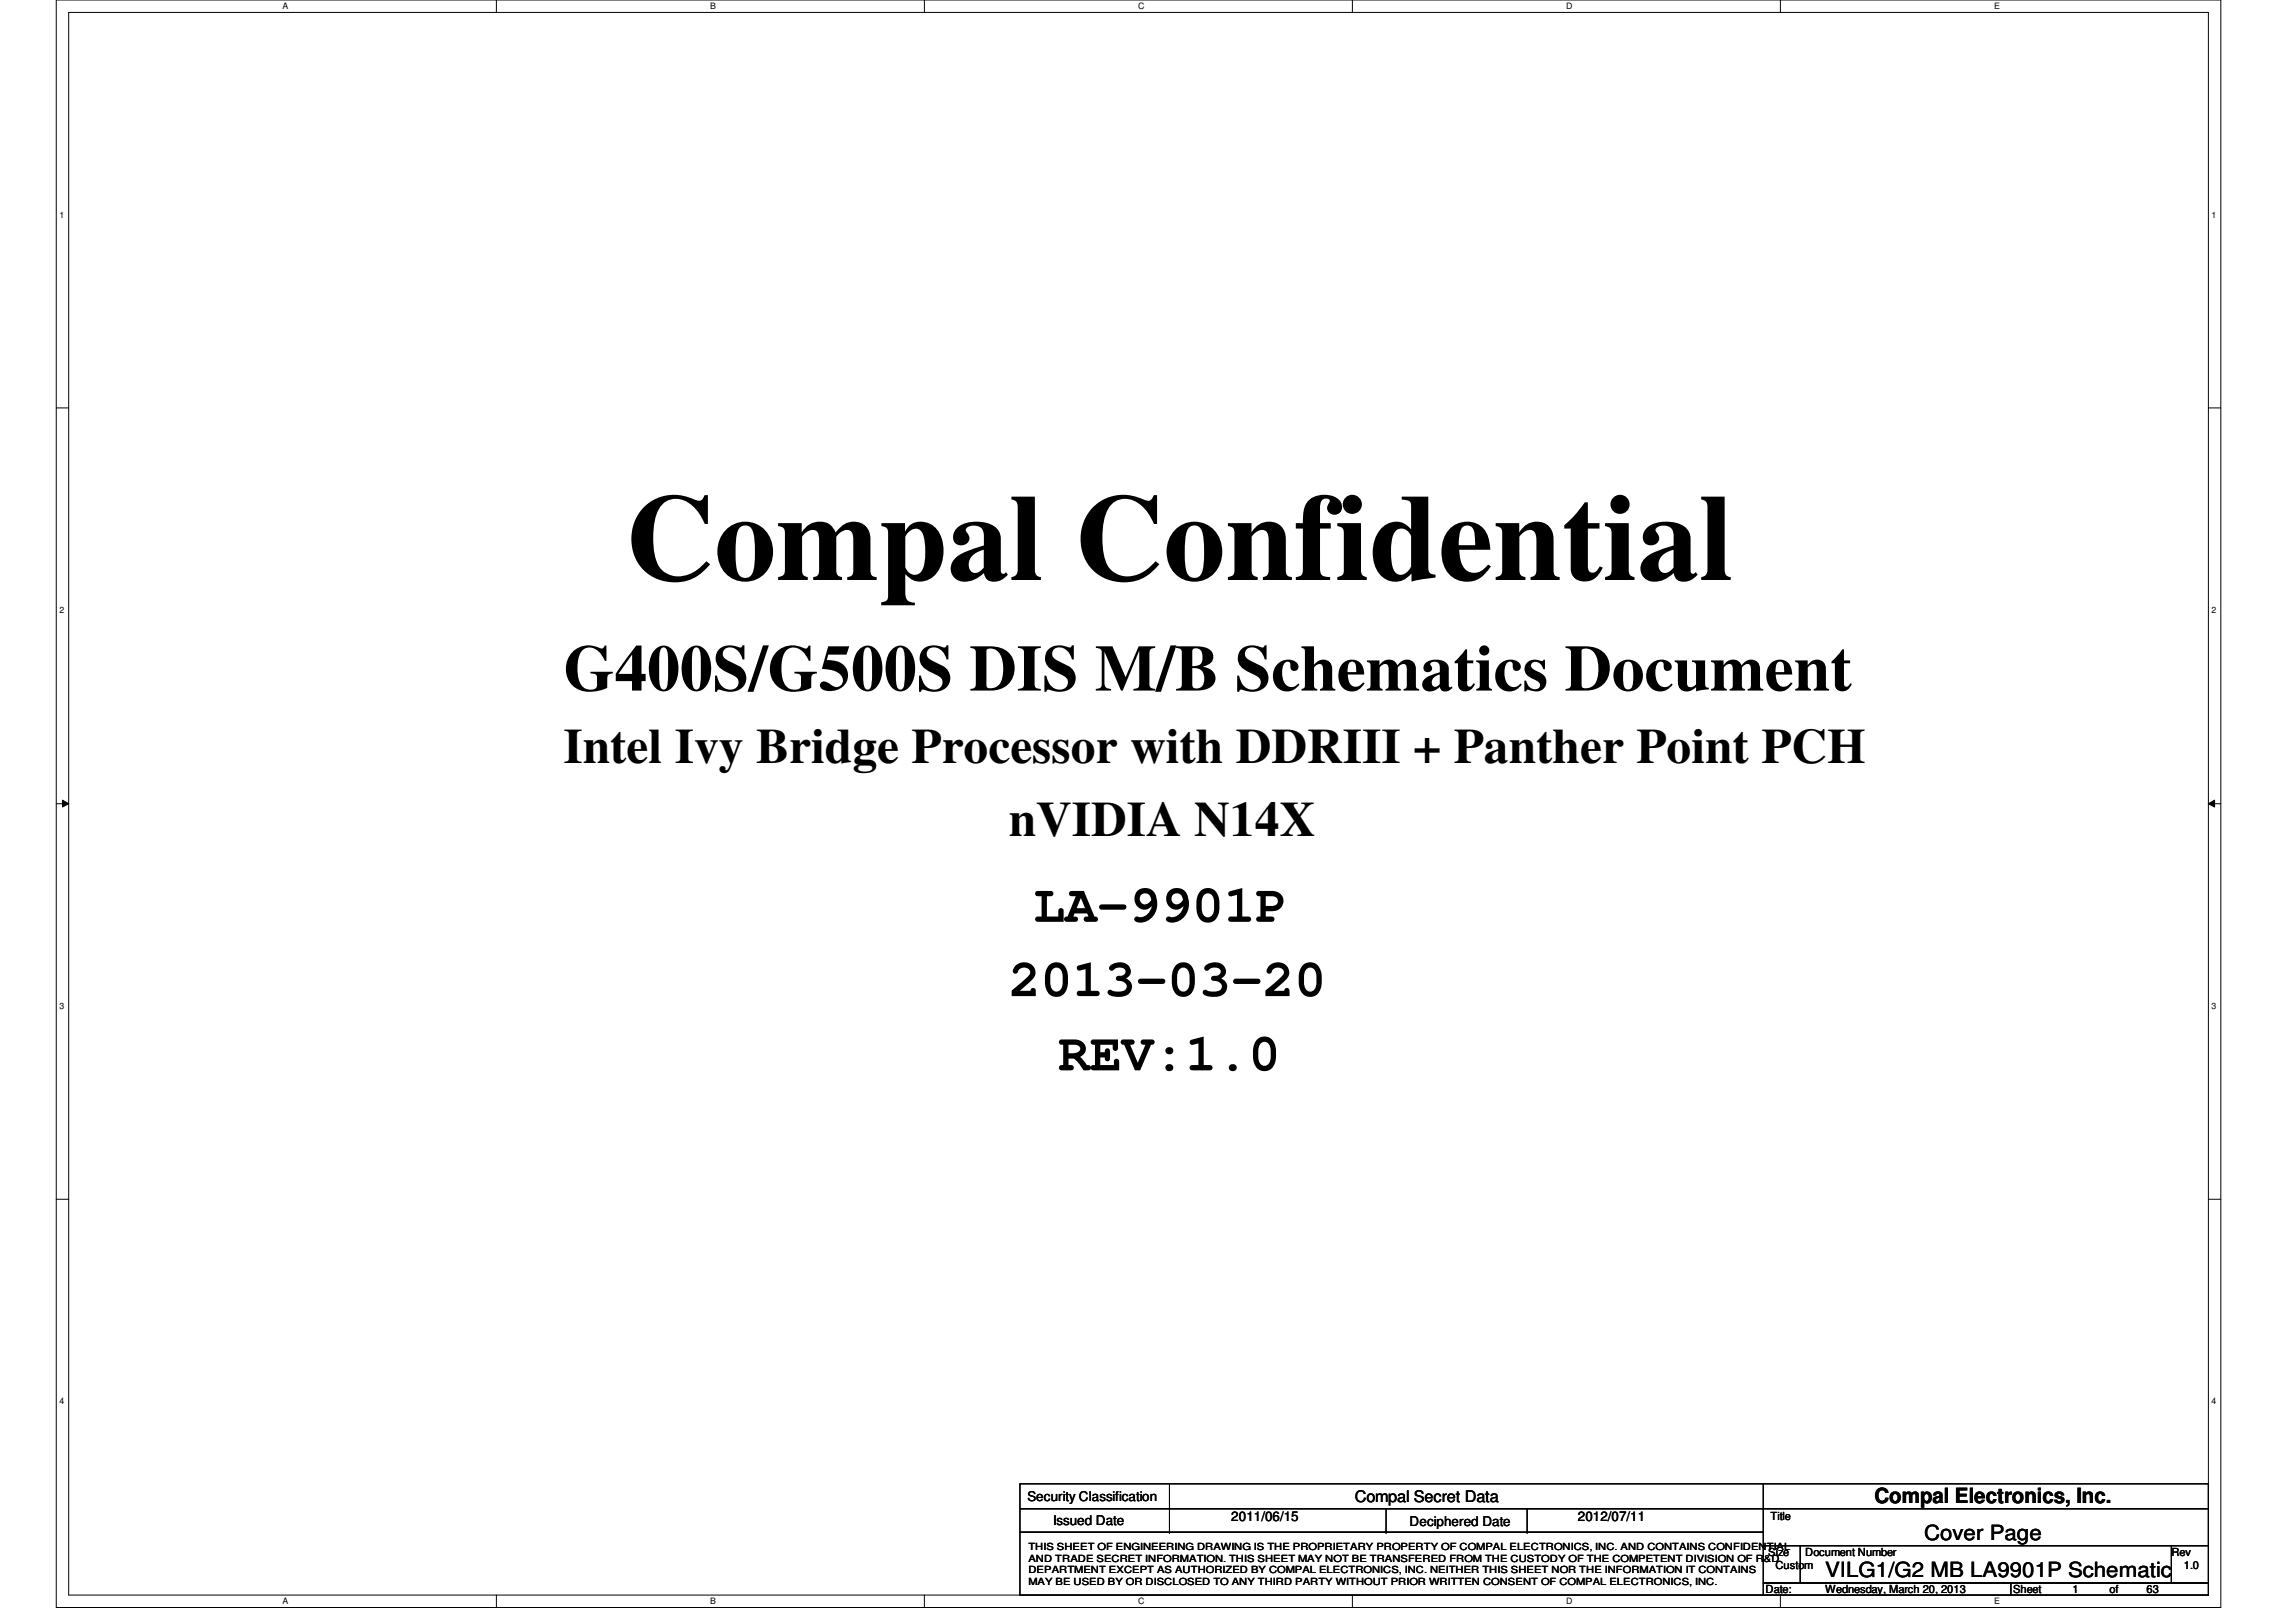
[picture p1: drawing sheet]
<svg xmlns="http://www.w3.org/2000/svg" width="297mm" height="210mm" viewBox="0 0 297 210" stroke-linecap="round" stroke-linejoin="round" font-family="sans-serif">
<defs><g id="words">
<text font-size="16" x="80.9" y="75.1">Compal Confidential</text>
<text font-size="8.5" x="72.9" y="89.4">G400S/G500S DIS M/B Schematics Document</text>
<g font-size="6.9">
<text x="133.7" y="119.3">LA-9901P</text>
<text x="130.5" y="128.9">2013-03-20</text>
<text x="136.9" y="138.5">REV:1.0</text>
</g>
<g font-size="6.4">
<text x="72.9" y="98.7">Intel Ivy Bridge Processor with DDRIII + Panther Point PCH</text>
<text x="130.5" y="108.2">nVIDIA N14X</text>
</g>
<g font-size="2.7">
<text x="242.5" y="194.6">Compal Electronics, Inc.</text>
<text x="248.9" y="199.3">Cover Page</text>
<text x="236.1" y="204.1">VILG1/G2 MB LA9901P Schematic</text>
</g>
<text font-size="2.1" x="175.3" y="194.4">Compal Secret Data</text>
<g font-size="1.7">
<text x="132.9" y="194.3">Security Classification</text>
<text x="136.3" y="197.3">Issued Date</text>
<text x="159.3" y="196.8">2011/06/15</text>
<text x="182.4" y="197.5">Deciphered Date</text>
<text x="204.1" y="196.8">2012/07/11</text>
</g>
<g font-size="1.4">
<text x="229.1" y="196.8">Title</text>
<text x="228.8" y="201.4">Size</text>
<text x="229.7" y="203">Custom</text>
<text x="233.5" y="201.4">Document Number</text>
<text x="280.9" y="201.4">Rev</text>
<text x="282.5" y="203">1.0</text>
<text x="228.4" y="206.2">Date:</text>
<text x="236.1" y="206.2">Wednesday, March 20, 2013</text>
<text x="260.4" y="206.2">Sheet</text>
<text x="268.1" y="206.2">1</text>
<text x="272.9" y="206.2">of</text>
<text x="277.7" y="206.2">63</text>
</g>
<g font-size="1.3">
<text x="133.1" y="200.6">THIS SHEET OF ENGINEERING DRAWING IS THE PROPRIETARY PROPERTY OF COMPAL ELECTRONICS, INC. AND CONTAINS CONFIDENTIAL</text>
<text x="133.1" y="202.1">AND TRADE SECRET INFORMATION. THIS SHEET MAY NOT BE TRANSFERED FROM THE CUSTODY OF THE COMPETENT DIVISION OF R&amp;D</text>
<text x="133.1" y="203.6">DEPARTMENT EXCEPT AS AUTHORIZED BY COMPAL ELECTRONICS, INC. NEITHER THIS SHEET NOR THE INFORMATION IT CONTAINS</text>
<text x="133.1" y="205.1">MAY BE USED BY OR DISCLOSED TO ANY THIRD PARTY WITHOUT PRIOR WRITTEN CONSENT OF COMPAL ELECTRONICS, INC.</text>
</g>
<g font-size="1.1">
<text x="36.5" y="1.1">A</text>
<text x="91.9" y="1.1">B</text>
<text x="147.2" y="1.1">C</text>
<text x="202.6" y="1.1">D</text>
<text x="258" y="1.1">E</text>
<text x="7.7" y="28.2">1</text>
<text x="286.1" y="28.2">1</text>
<text x="7.7" y="79.3">2</text>
<text x="286.1" y="79.3">2</text>
<text x="7.7" y="130.6">3</text>
<text x="286.1" y="130.6">3</text>
<text x="7.7" y="181.7">4</text>
<text x="286.1" y="181.7">4</text>
<text x="36.5" y="207.6">A</text>
<text x="91.9" y="207.6">B</text>
<text x="147.2" y="207.6">C</text>
<text x="202.6" y="207.6">D</text>
<text x="258" y="207.6">E</text>
</g>
</g></defs>
<path d="M7.3 0h280v208h-280zM8.9 1.6h276.8v204.8h-276.8z" fill="none" stroke="#000" stroke-width=".13"/>
<g fill="#fff">
<path d="M36.5 .2h.7v1.2h-.7z"/>
<path d="M36.5 206.6h.7v1.2h-.7z"/>
</g>
<path d="M64.2 0v1.6M64.2 206.4v1.6" fill="none" stroke="#000" stroke-width=".13"/>
<g fill="#fff">
<path d="M91.9 .2h.7v1.2h-.7z"/>
<path d="M91.9 206.6h.7v1.2h-.7z"/>
</g>
<path d="M119.6 0v1.6M119.6 206.4v1.6" fill="none" stroke="#000" stroke-width=".13"/>
<g fill="#fff">
<path d="M147.2 .2h.8v1.2h-.8z"/>
<path d="M147.2 206.6h.8v1.2h-.8z"/>
</g>
<path d="M175 0v1.6M175 206.4v1.6" fill="none" stroke="#000" stroke-width=".13"/>
<g fill="#fff">
<path d="M202.6 .2h.8v1.2h-.8z"/>
<path d="M202.6 206.6h.8v1.2h-.8z"/>
</g>
<path d="M230.3 0v1.6M230.3 206.4v1.6" fill="none" stroke="#000" stroke-width=".13"/>
<g fill="#fff">
<path d="M258 .2h.7v1.2h-.7z"/>
<path d="M258 206.6h.7v1.2h-.7z"/>
<path d="M7.7 27.2h.6v1.2h-.6z"/>
<path d="M286.1 27.2h.6v1.2h-.6z"/>
<path d="M7.7 78.4h.6v1.1h-.6z"/>
<path d="M286.1 78.4h.6v1.1h-.6z"/>
</g>
<path d="M7.3 52.8h1.6M285.7 52.8h1.6" fill="none" stroke="#000" stroke-width=".13"/>
<g fill="#fff">
<path d="M7.7 129.6h.6v1.2h-.6z"/>
<path d="M286.1 129.6h.6v1.2h-.6z"/>
</g>
<path d="M7.3 104h1.6M8.1 103.5l.8 .5-.8 .4zM285.7 104h1.6M285.7 104l.8-.5v.9z" fill="none" stroke="#000" stroke-width=".13"/>
<path d="M8.1 103.5l.8 .5-.8 .4zM285.7 104l.8-.5v.9z" fill="#000"/>
<g fill="#fff">
<path d="M7.7 180.8h.6v1.1h-.6z"/>
<path d="M286.1 180.8h.6v1.1h-.6z"/>
</g>
<g fill="none" stroke="#000" stroke-width=".13">
<path d="M7.3 155.2h1.6M285.7 155.2h1.6M131.9 192h96.2v3.2h-96.2zM131.9 195.2h96.2v3.1h-96.2zM131.9 198.3h96.2v8.1h-96.2zM151.3 195.2h.1M151.3 198.3h.1M151.3 192v6.3M179.3 198.3h.1M179.3 195.2v3.1M197.6 198.3h.1M197.6 195.2v3.1"/>
<path d="M228.1 192h57.6v3.2h-57.6zM228.1 195.2h57.6v4.8h-57.6zM228.1 200h4.8v4.9h-4.8zM228.1 204.9h32v1.5h-32zM232.9 200h48v4.9h-48zM260.1 204.9h25.6v1.5h-25.6zM280.9 200h4.8v4.9h-4.8z"/>
</g>
<use href="#words"/>
</svg>
